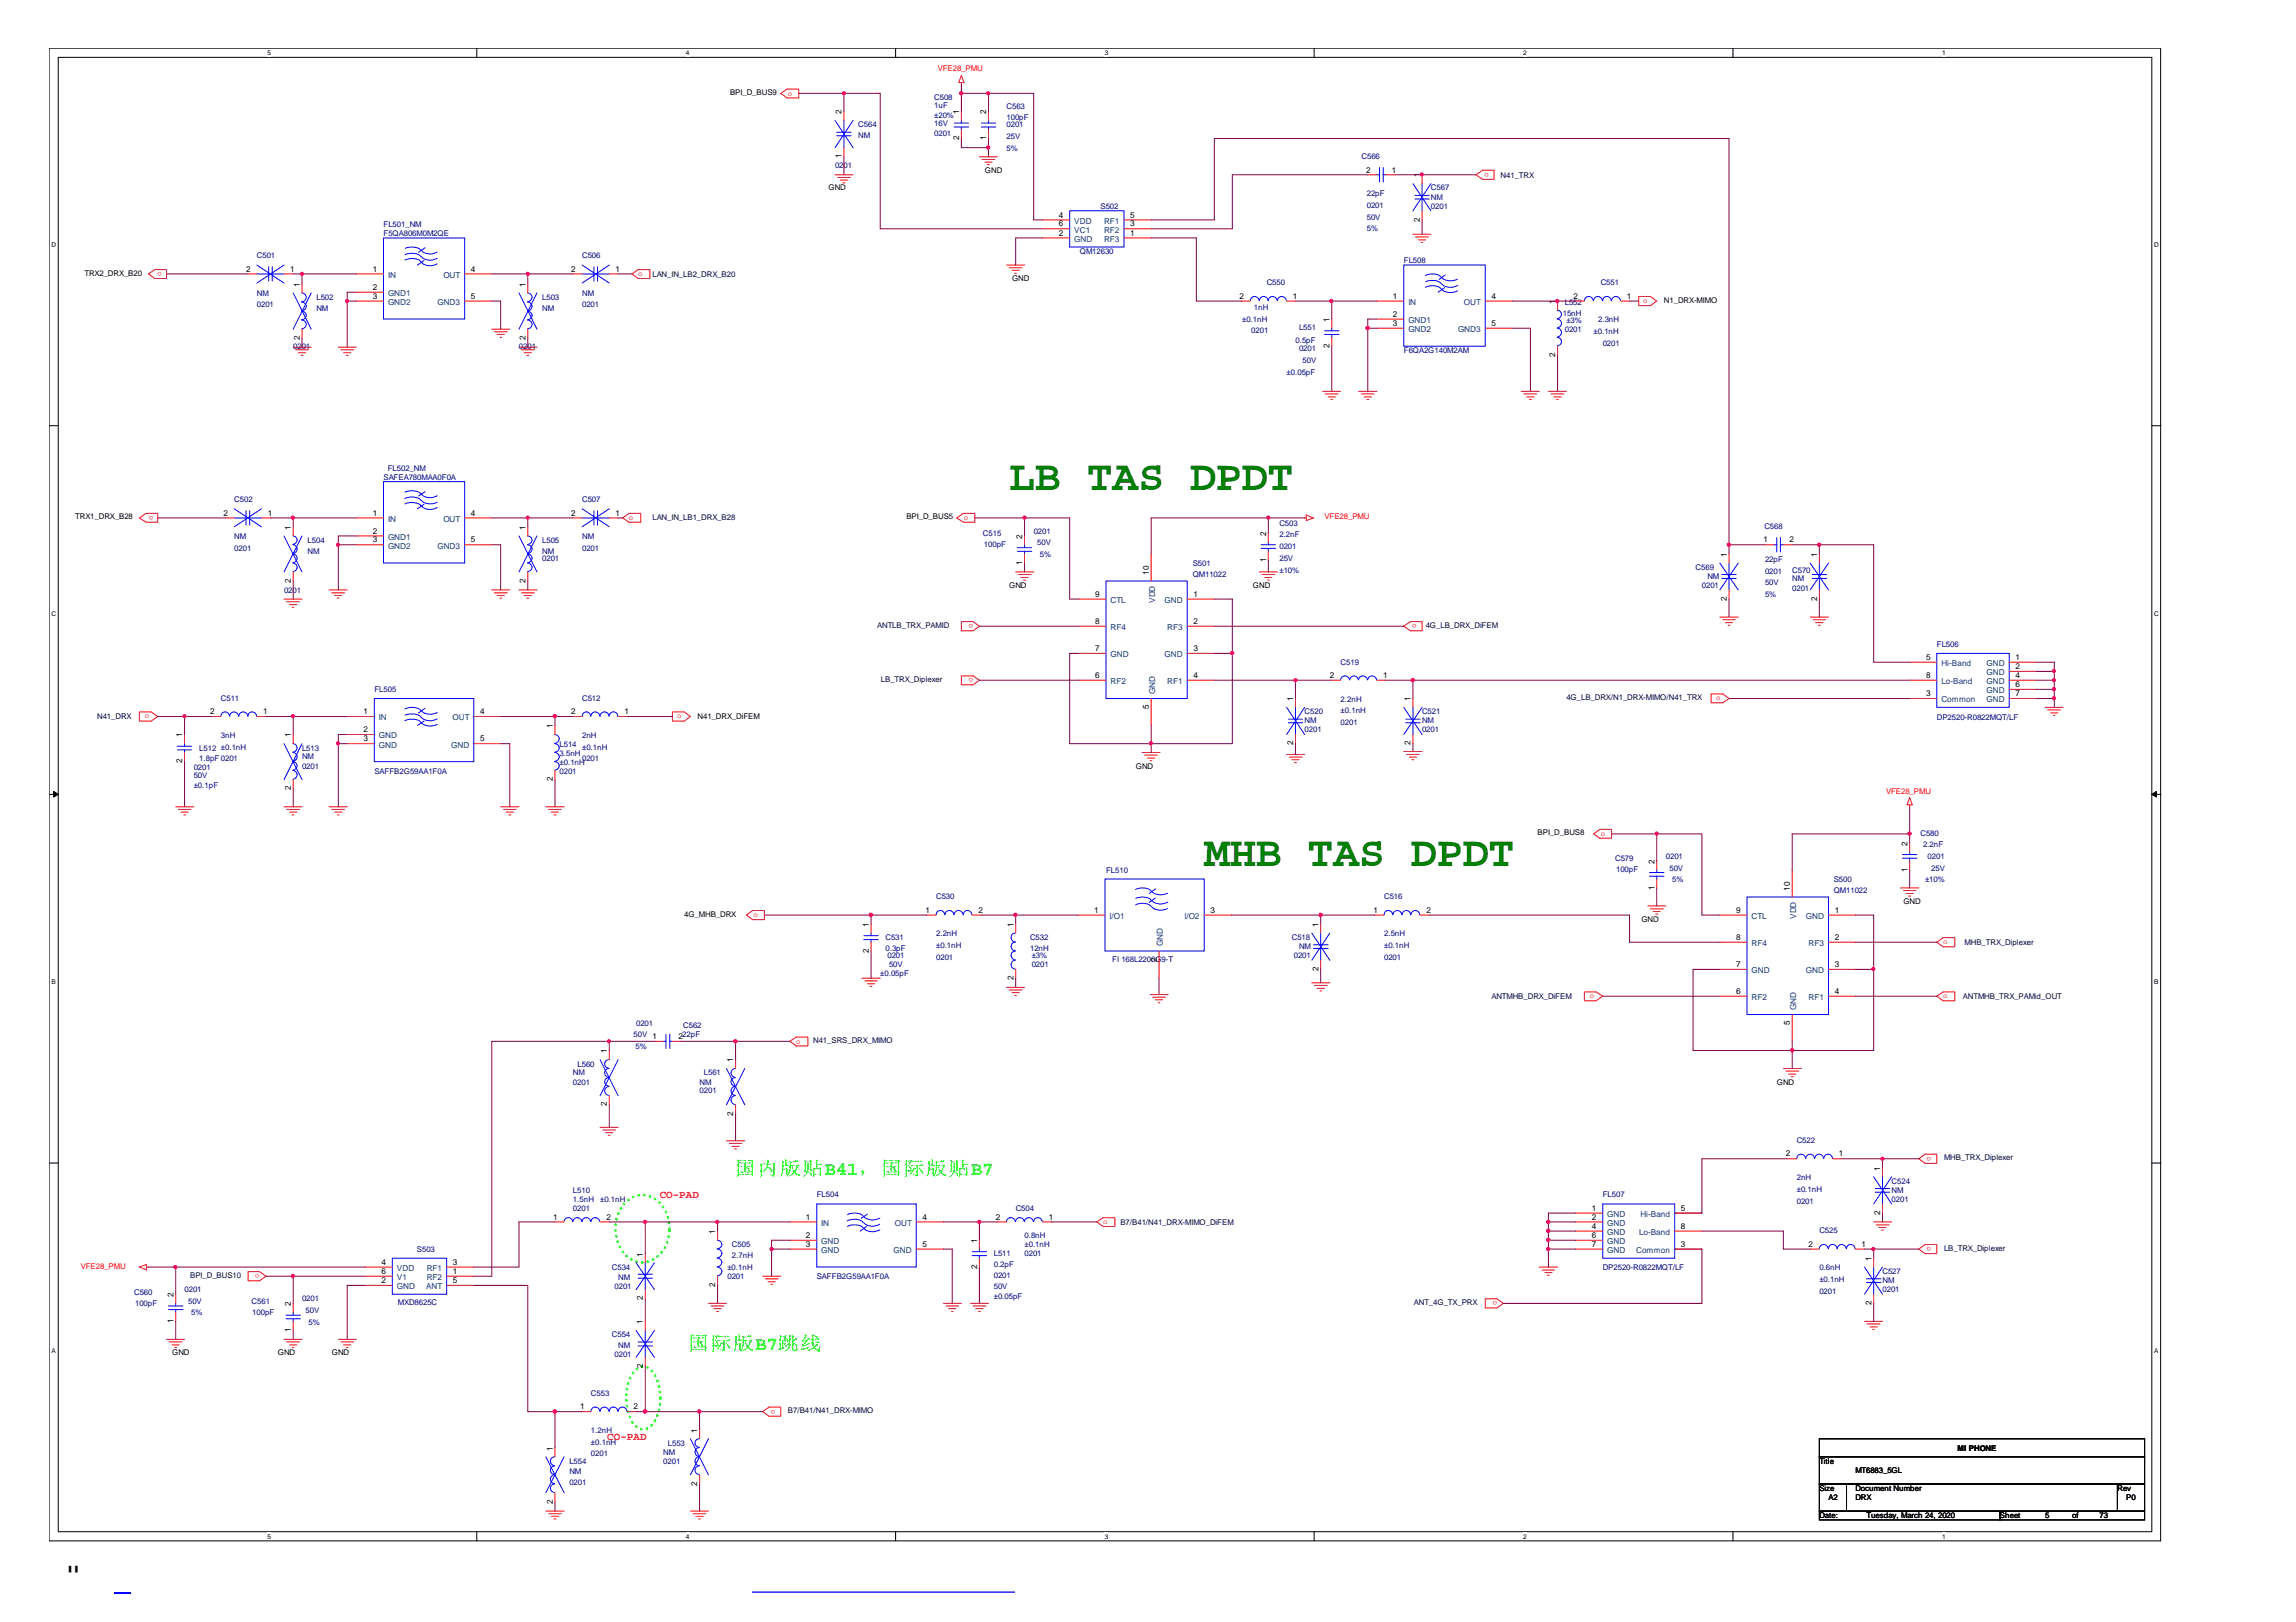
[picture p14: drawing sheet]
<svg xmlns="http://www.w3.org/2000/svg" width="297mm" height="210mm" viewBox="0 0 297 210" stroke-linecap="round" stroke-linejoin="round" font-family="sans-serif">
<defs><g id="words">
<g font-size="5.6" fill="#008000">
<text x="130.6" y="63.4">LB TAS DPDT</text>
<text x="155.8" y="112.1">MHB TAS DPDT</text>
</g>
<text font-size="4.2" x="8.5" y="205.7">&quot;</text>
<g font-size="2.4" fill="#0f0">
<text x="95" y="152">国内版贴B41，国际版贴B7</text>
<text x="89" y="174.7">国际版B7跳线</text>
</g>
<g font-size="1.4" fill="#f00">
<text x="85.3" y="155.1">CO-PAD</text>
<text x="78.6" y="186.4">CO-PAD</text>
</g>
<g font-size="1.1">
<text x="108.9" y="14.8" transform="rotate(-90 108.9 14.8)">2</text>
<text x="124.1" y="14.8" transform="rotate(-90 124.1 14.8)">1</text>
<text x="127.6" y="14.8" transform="rotate(-90 127.6 14.8)">2</text>
<text x="108.9" y="20.5" transform="rotate(-90 108.9 20.5)">1</text>
<text x="124.1" y="18.2" transform="rotate(-90 124.1 18.2)">2</text>
<text x="127.6" y="18.2" transform="rotate(-90 127.6 18.2)">1</text>
<text x="176.7" y="22.3">2</text>
<text x="180.1" y="22.3">1</text>
<text x="183.7" y="23" transform="rotate(-90 183.7 23)">1</text>
<text x="137" y="28.2">4</text>
<text x="137" y="29.3">6</text>
<text x="146.2" y="28.2">5</text>
<text x="146.2" y="29.3">3</text>
<text x="183.7" y="28.7" transform="rotate(-90 183.7 28.7)">2</text>
<text x="31.8" y="35.2">2</text>
<text x="37.5" y="35.2">1</text>
<text x="48.2" y="35.2">1</text>
<text x="60.9" y="35.2">4</text>
<text x="73.9" y="35.2">2</text>
<text x="79.6" y="35.2">1</text>
<text x="137" y="30.5">2</text>
<text x="146.2" y="30.5">1</text>
<text x="38.8" y="37.1" transform="rotate(-90 38.8 37.1)">1</text>
<text x="48.2" y="37.5">2</text>
<text x="48.2" y="38.7">3</text>
<text x="60.9" y="38.7">5</text>
<text x="68" y="37.1" transform="rotate(-90 68 37.1)">1</text>
<text x="160.4" y="38.7">2</text>
<text x="167.3" y="38.7">1</text>
<text x="172" y="41.7" transform="rotate(-90 172 41.7)">1</text>
<text x="180.2" y="38.7">1</text>
<text x="180.2" y="41">2</text>
<text x="193" y="38.7">4</text>
<text x="201.2" y="39.3" transform="rotate(-90 201.2 39.3)">1</text>
<text x="203.6" y="38.7">2</text>
<text x="210.5" y="38.7">1</text>
<text x="38.8" y="44" transform="rotate(-90 38.8 44)">2</text>
<text x="68" y="44" transform="rotate(-90 68 44)">2</text>
<text x="172" y="45.1" transform="rotate(-90 172 45.1)">2</text>
<text x="180.2" y="42.2">3</text>
<text x="193" y="42.2">5</text>
<text x="201.2" y="46.2" transform="rotate(-90 201.2 46.2)">2</text>
<text x="28.9" y="66.7">2</text>
<text x="34.6" y="66.7">1</text>
<text x="37.6" y="68.6" transform="rotate(-90 37.6 68.6)">1</text>
<text x="48.2" y="66.7">1</text>
<text x="48.2" y="69.1">2</text>
<text x="48.2" y="70.2">3</text>
<text x="60.9" y="70.2">5</text>
<text x="60.9" y="66.7">4</text>
<text x="68" y="68.6" transform="rotate(-90 68 68.6)">1</text>
<text x="73.9" y="66.7">2</text>
<text x="79.6" y="66.7">1</text>
<text x="132.2" y="69.7" transform="rotate(-90 132.2 69.7)">2</text>
<text x="163.8" y="69.4" transform="rotate(-90 163.8 69.4)">2</text>
<text x="228.1" y="70.2">1</text>
<text x="231.5" y="70.2">2</text>
<text x="37.6" y="75.4" transform="rotate(-90 37.6 75.4)">2</text>
<text x="68" y="75.4" transform="rotate(-90 68 75.4)">2</text>
<text x="132.2" y="73.1" transform="rotate(-90 132.2 73.1)">1</text>
<text x="141.7" y="77.2">9</text>
<text x="148.6" y="74.4" transform="rotate(-90 148.6 74.4)">10</text>
<text x="154.4" y="77.2">1</text>
<text x="163.8" y="72.7" transform="rotate(-90 163.8 72.7)">1</text>
<text x="223.4" y="77.7" transform="rotate(-90 223.4 77.7)">2</text>
<text x="223.4" y="72.1" transform="rotate(-90 223.4 72.1)">1</text>
<text x="235.1" y="77.7" transform="rotate(-90 235.1 77.7)">2</text>
<text x="235.1" y="72.1" transform="rotate(-90 235.1 72.1)">1</text>
<text x="141.7" y="80.7">8</text>
<text x="154.4" y="80.7">2</text>
<text x="141.7" y="87.7">6</text>
<text x="141.7" y="84.3">7</text>
<text x="154.4" y="84.3">3</text>
<text x="154.4" y="87.7">4</text>
<text x="172" y="87.7">2</text>
<text x="178.9" y="87.7">1</text>
<text x="249.2" y="85.4">5</text>
<text x="249.2" y="87.7">8</text>
<text x="260.7" y="85.4">1</text>
<text x="260.7" y="86.6">2</text>
<text x="260.7" y="87.7">4</text>
<text x="260.7" y="88.9">6</text>
<text x="23.6" y="95.4" transform="rotate(-90 23.6 95.4)">1</text>
<text x="27.2" y="92.4">2</text>
<text x="34" y="92.4">1</text>
<text x="37.6" y="95.4" transform="rotate(-90 37.6 95.4)">1</text>
<text x="47" y="92.4">1</text>
<text x="47" y="94.8">2</text>
<text x="47" y="95.9">3</text>
<text x="62.1" y="92.4">4</text>
<text x="62.1" y="95.9">5</text>
<text x="71.5" y="94.2" transform="rotate(-90 71.5 94.2)">1</text>
<text x="73.9" y="92.4">2</text>
<text x="80.8" y="92.4">1</text>
<text x="148.6" y="91.8" transform="rotate(-90 148.6 91.8)">5</text>
<text x="167.3" y="90.7" transform="rotate(-90 167.3 90.7)">1</text>
<text x="182.5" y="90.7" transform="rotate(-90 182.5 90.7)">1</text>
<text x="249.2" y="90.1">3</text>
<text x="260.7" y="90.1">7</text>
<text x="23.6" y="98.8" transform="rotate(-90 23.6 98.8)">2</text>
<text x="71.5" y="101.1" transform="rotate(-90 71.5 101.1)">2</text>
<text x="167.3" y="96.4" transform="rotate(-90 167.3 96.4)">2</text>
<text x="182.5" y="96.4" transform="rotate(-90 182.5 96.4)">2</text>
<text x="37.6" y="102.3" transform="rotate(-90 37.6 102.3)">2</text>
<text x="214" y="111.8" transform="rotate(-90 214 111.8)">2</text>
<text x="246.8" y="112.8" transform="rotate(-90 246.8 112.8)">1</text>
<text x="246.8" y="109.4" transform="rotate(-90 246.8 109.4)">2</text>
<text x="112.4" y="119.9" transform="rotate(-90 112.4 119.9)">1</text>
<text x="119.7" y="118.1">1</text>
<text x="126.6" y="118.1">2</text>
<text x="131.1" y="119.9" transform="rotate(-90 131.1 119.9)">1</text>
<text x="141.6" y="118.1">1</text>
<text x="156.6" y="118.1">3</text>
<text x="170.6" y="119.9" transform="rotate(-90 170.6 119.9)">1</text>
<text x="177.7" y="118.1">1</text>
<text x="184.5" y="118.1">2</text>
<text x="214" y="115.2" transform="rotate(-90 214 115.2)">1</text>
<text x="224.6" y="118.1">9</text>
<text x="231.6" y="115.3" transform="rotate(-90 231.6 115.3)">10</text>
<text x="237.4" y="118.1">1</text>
<text x="112.4" y="123.3" transform="rotate(-90 112.4 123.3)">2</text>
<text x="149.6" y="124.5" transform="rotate(-90 149.6 124.5)">2</text>
<text x="170.6" y="125.7" transform="rotate(-90 170.6 125.7)">2</text>
<text x="224.6" y="125.2">7</text>
<text x="224.6" y="121.6">8</text>
<text x="237.4" y="121.6">2</text>
<text x="237.4" y="125.2">3</text>
<text x="131.1" y="126.8" transform="rotate(-90 131.1 126.8)">2</text>
<text x="224.6" y="128.6">6</text>
<text x="237.4" y="128.6">4</text>
<text x="78.5" y="136.3" transform="rotate(-90 78.5 136.3)">1</text>
<text x="87.8" y="134.5">2</text>
<text x="94.9" y="137.5" transform="rotate(-90 94.9 137.5)">1</text>
<text x="231.6" y="132.7" transform="rotate(-90 231.6 132.7)">5</text>
<text x="78.5" y="143.2" transform="rotate(-90 78.5 143.2)">2</text>
<text x="94.9" y="144.4" transform="rotate(-90 94.9 144.4)">2</text>
<text x="231.1" y="149.7">2</text>
<text x="237.9" y="149.7">1</text>
<text x="243.2" y="151.5" transform="rotate(-90 243.2 151.5)">1</text>
<text x="71.6" y="157.8">1</text>
<text x="78.4" y="157.8">2</text>
<text x="92.5" y="159.7" transform="rotate(-90 92.5 159.7)">1</text>
<text x="104.3" y="157.8">1</text>
<text x="104.3" y="160.2">2</text>
<text x="104.3" y="161.3">3</text>
<text x="119.3" y="157.8">4</text>
<text x="119.3" y="161.3">5</text>
<text x="126.4" y="160.8" transform="rotate(-90 126.4 160.8)">1</text>
<text x="128.8" y="157.8">2</text>
<text x="135.7" y="157.8">1</text>
<text x="206" y="156.7">1</text>
<text x="206" y="157.8">2</text>
<text x="206" y="159">4</text>
<text x="206" y="160.2">6</text>
<text x="206" y="161.3">7</text>
<text x="217.5" y="161.3">3</text>
<text x="217.5" y="156.7">5</text>
<text x="217.5" y="159">8</text>
<text x="234" y="161.3">2</text>
<text x="240.8" y="161.3">1</text>
<text x="243.2" y="157.2" transform="rotate(-90 243.2 157.2)">2</text>
<text x="22.4" y="167.9" transform="rotate(-90 22.4 167.9)">2</text>
<text x="49.4" y="163.7">4</text>
<text x="49.4" y="164.9">6</text>
<text x="49.4" y="166">2</text>
<text x="58.6" y="166">5</text>
<text x="58.6" y="163.7">3</text>
<text x="58.6" y="164.9">1</text>
<text x="83.2" y="162.6" transform="rotate(-90 83.2 162.6)">1</text>
<text x="92.5" y="166.6" transform="rotate(-90 92.5 166.6)">2</text>
<text x="126.4" y="164.2" transform="rotate(-90 126.4 164.2)">2</text>
<text x="242.1" y="163.2" transform="rotate(-90 242.1 163.2)">1</text>
<text x="22.4" y="171.2" transform="rotate(-90 22.4 171.2)">1</text>
<text x="37.6" y="172.4" transform="rotate(-90 37.6 172.4)">1</text>
<text x="37.6" y="169" transform="rotate(-90 37.6 169)">2</text>
<text x="83.2" y="171.4" transform="rotate(-90 83.2 171.4)">1</text>
<text x="83.2" y="168.3" transform="rotate(-90 83.2 168.3)">2</text>
<text x="242.1" y="168.9" transform="rotate(-90 242.1 168.9)">2</text>
<text x="83.2" y="177.1" transform="rotate(-90 83.2 177.1)">2</text>
<text x="75.1" y="182.4">1</text>
<text x="82" y="182.4">2</text>
<text x="90.2" y="185.4" transform="rotate(-90 90.2 185.4)">1</text>
<text x="71.5" y="187.7" transform="rotate(-90 71.5 187.7)">1</text>
<text x="71.5" y="194.6" transform="rotate(-90 71.5 194.6)">2</text>
<text x="90.2" y="192.2" transform="rotate(-90 90.2 192.2)">2</text>
</g>
<g font-size="1.1" fill="#004080">
<text x="139" y="29">VDD</text>
<text x="142.8" y="29">RF1</text>
<text x="50.2" y="36">IN</text>
<text x="57.4" y="36">OUT</text>
<text x="139" y="30.1">VC1</text>
<text x="139" y="31.3">GND</text>
<text x="142.8" y="30.1">RF2</text>
<text x="142.8" y="31.3">RF3</text>
<text x="50.2" y="38.3">GND1</text>
<text x="50.2" y="39.5">GND2</text>
<text x="56.6" y="39.5">GND3</text>
<text x="182.2" y="39.5">IN</text>
<text x="182.2" y="41.8">GND1</text>
<text x="189.4" y="39.5">OUT</text>
<text x="182.2" y="43">GND2</text>
<text x="188.6" y="43">GND3</text>
<text x="50.2" y="67.5">IN</text>
<text x="50.2" y="69.9">GND1</text>
<text x="50.2" y="71">GND2</text>
<text x="56.6" y="71">GND3</text>
<text x="57.4" y="67.5">OUT</text>
<text x="143.7" y="81.5">RF4</text>
<text x="143.7" y="78">CTL</text>
<text x="149.4" y="78" transform="rotate(-90 149.4 78)">VDD</text>
<text x="150.7" y="78">GND</text>
<text x="151" y="81.5">RF3</text>
<text x="143.7" y="88.5">RF2</text>
<text x="143.7" y="85.1">GND</text>
<text x="149.4" y="89.8" transform="rotate(-90 149.4 89.8)">GND</text>
<text x="150.7" y="85.1">GND</text>
<text x="151" y="88.5">RF1</text>
<text x="251.2" y="86.2">Hi-Band</text>
<text x="251.2" y="88.5">Lo-Band</text>
<text x="257" y="86.2">GND</text>
<text x="257" y="87.4">GND</text>
<text x="257" y="88.5">GND</text>
<text x="257" y="89.7">GND</text>
<text x="49" y="93.2">IN</text>
<text x="49" y="95.6">GND</text>
<text x="58.5" y="93.2">OUT</text>
<text x="251.2" y="90.9">Common</text>
<text x="257" y="90.9">GND</text>
<text x="49" y="96.7">GND</text>
<text x="58.4" y="96.7">GND</text>
<text x="143.6" y="118.9">I/O1</text>
<text x="153.2" y="118.9">I/O2</text>
<text x="226.6" y="118.9">CTL</text>
<text x="232.4" y="118.9" transform="rotate(-90 232.4 118.9)">VDD</text>
<text x="233.6" y="118.9">GND</text>
<text x="150.5" y="122.5" transform="rotate(-90 150.5 122.5)">GND</text>
<text x="226.6" y="126">GND</text>
<text x="226.6" y="122.4">RF4</text>
<text x="233.6" y="126">GND</text>
<text x="234" y="122.4">RF3</text>
<text x="226.6" y="129.4">RF2</text>
<text x="232.4" y="130.7" transform="rotate(-90 232.4 130.7)">GND</text>
<text x="234" y="129.4">RF1</text>
<text x="106.3" y="158.6">IN</text>
<text x="106.3" y="161">GND</text>
<text x="115.8" y="158.6">OUT</text>
<text x="207.9" y="157.5">GND</text>
<text x="207.9" y="158.6">GND</text>
<text x="207.9" y="159.8">GND</text>
<text x="207.9" y="161">GND</text>
<text x="212" y="159.8">Lo-Band</text>
<text x="212.2" y="157.5">Hi-Band</text>
<text x="51.4" y="164.5">VDD</text>
<text x="51.4" y="165.7">V1</text>
<text x="51.4" y="166.8">GND</text>
<text x="55.1" y="166.8">ANT</text>
<text x="55.2" y="164.5">RF1</text>
<text x="55.2" y="165.7">RF2</text>
<text x="106.3" y="162.2">GND</text>
<text x="115.6" y="162.2">GND</text>
<text x="207.9" y="162.2">GND</text>
<text x="211.7" y="162.2">Common</text>
</g>
<g font-size="1" fill="#f00">
<text x="121.3" y="9.2">VFE28_PMU</text>
<text x="101.9" y="12.4">o</text>
<text x="192.6" y="22.4" transform="rotate(-180 192.6 22.4)">o</text>
<text x="21" y="35.2" transform="rotate(-180 21 35.2)">o</text>
<text x="82.5" y="35.7">o</text>
<text x="212.6" y="39.2">o</text>
<text x="19.8" y="66.7" transform="rotate(-180 19.8 66.7)">o</text>
<text x="81.4" y="67.3">o</text>
<text x="124.7" y="67.3">o</text>
<text x="171.4" y="67.2">VFE28_PMU</text>
<text x="125.9" y="80.8" transform="rotate(-180 125.9 80.8)">o</text>
<text x="183.3" y="80.8" transform="rotate(-180 183.3 80.8)">o</text>
<text x="125.9" y="87.8" transform="rotate(-180 125.9 87.8)">o</text>
<text x="18.8" y="93">o</text>
<text x="87.6" y="93">o</text>
<text x="222" y="90.6">o</text>
<text x="244" y="102.7">VFE28_PMU</text>
<text x="207.1" y="108.2">o</text>
<text x="97.5" y="118.7">o</text>
<text x="251.4" y="122.2">o</text>
<text x="205.7" y="129.2">o</text>
<text x="251.4" y="129.2">o</text>
<text x="103" y="135.1">o</text>
<text x="249.9" y="149.7" transform="rotate(-180 249.9 149.7)">o</text>
<text x="142.7" y="158.4">o</text>
<text x="249.9" y="161.4" transform="rotate(-180 249.9 161.4)">o</text>
<text x="10.5" y="164.2">VFE28_PMU</text>
<text x="33.6" y="164.9" transform="rotate(-180 33.6 164.9)">o</text>
<text x="193.7" y="168.4" transform="rotate(-180 193.7 168.4)">o</text>
<text x="100.3" y="182.4" transform="rotate(-180 100.3 182.4)">o</text>
</g>
<g font-size="1">
<text x="94.4" y="12.3">BPI_D_BUS9</text>
<text x="127.4" y="22.3">GND</text>
<text x="107.2" y="24.7">GND</text>
<text x="10.9" y="35.7">TRX2_DRX_B20</text>
<text x="130.9" y="36.3">GND</text>
<text x="215.3" y="39.3">N1_DRX-MIMO</text>
<text x="9.7" y="67.2">TRX1_DRX_B28</text>
<text x="117.3" y="67.2">BPI_D_BUS5</text>
<text x="130.6" y="76.1">GND</text>
<text x="162.1" y="76.1">GND</text>
<text x="90.3" y="93">N41_DRX_DiFEM</text>
<text x="146.9" y="99.5">GND</text>
<text x="198.9" y="108.1">BPI_D_BUS8</text>
<text x="88.5" y="118.7">4G_MHB_DRX</text>
<text x="212.3" y="119.3">GND</text>
<text x="246.3" y="117">GND</text>
<text x="229.9" y="140.3">GND</text>
<text x="22.3" y="175.4">GND</text>
<text x="35.9" y="175.4">GND</text>
<text x="42.9" y="175.4">GND</text>
<text x="235.4" y="189.4">Title</text>
<text x="235.4" y="189.4">Ti le</text>
<text x="240" y="190.6">MT6883_5GL</text>
<text x="240.8" y="190.6">T</text>
<text x="244.7" y="190.6">GL</text>
<text x="253.2" y="187.8">MI PHONE</text>
<text x="253.2" y="187.8">MI P</text>
<text x="253.2" y="187.8">MI</text>
<text x="256.1" y="187.8">ONE</text>
<text x="235.4" y="192.9">Size</text>
<text x="235.4" y="196.4">Date:</text>
<text x="235.4" y="192.9">Si</text>
<text x="235.4" y="196.4">Da e:</text>
<text x="236.6" y="194.1">A2</text>
<text x="240" y="192.9">Docu</text>
<text x="240" y="192.9">Document Number</text>
<text x="240" y="194.1">DRX</text>
<text x="241.5" y="196.4">Tuesday, March 24, 2020</text>
<text x="241.5" y="196.4">T e</text>
<text x="243.2" y="192.9">ent Number</text>
<text x="244.3" y="196.4">a</text>
<text x="247.7" y="192.9">er</text>
<text x="249" y="196.4">24,</text>
<text x="258.7" y="196.4">Sheet</text>
<text x="258.7" y="196.4">Sh</text>
<text x="259.4" y="196.4">heet</text>
<text x="264.6" y="196.4">5</text>
<text x="268.1" y="196.4">of</text>
<text x="271.6" y="196.4">73</text>
<text x="273.9" y="192.9">Rev</text>
<text x="275.1" y="194.1">P0</text>
</g>
<g font-size="1" fill="#000080">
<text x="111" y="16.5">C564</text>
<text x="111" y="17.9">NM</text>
<text x="120.9" y="12.9">C508</text>
<text x="120.9" y="14">1uF</text>
<text x="120.9" y="15.2">±20%</text>
<text x="120.9" y="16.4">16V</text>
<text x="120.9" y="17.5">0201</text>
<text x="130.2" y="14.2">C563</text>
<text x="130.2" y="15.6">100pF</text>
<text x="130.2" y="16.5">0201</text>
<text x="108" y="21.7">0201</text>
<text x="130.2" y="18">25V</text>
<text x="130.2" y="19.5">5%</text>
<text x="176.1" y="20.6">C566</text>
<text x="49.6" y="29.4">FL501_NM</text>
<text x="142.4" y="27">S502</text>
<text x="176.8" y="25.4">22pF</text>
<text x="176.8" y="26.9">0201</text>
<text x="176.8" y="28.4">50V</text>
<text x="176.8" y="29.9">5%</text>
<text x="185.1" y="24.7">C567</text>
<text x="185.1" y="25.8">NM</text>
<text x="185.1" y="27">0201</text>
<text x="33.2" y="33.4">C501</text>
<text x="49.6" y="30.5">F5QA806M0M2QE</text>
<text x="75.3" y="33.4">C506</text>
<text x="139.7" y="32.9">QM12630</text>
<text x="181.6" y="34">FL508</text>
<text x="33.2" y="38.2">NM</text>
<text x="33.2" y="39.7">0201</text>
<text x="40.9" y="38.8">L502</text>
<text x="40.9" y="40.2">NM</text>
<text x="70.1" y="38.8">L503</text>
<text x="70.1" y="40.2">NM</text>
<text x="75.3" y="38.2">NM</text>
<text x="75.3" y="39.7">0201</text>
<text x="160.7" y="41.6">±0.1nH</text>
<text x="162.2" y="40.1">1nH</text>
<text x="163.9" y="36.9">C550</text>
<text x="202.2" y="40.9">15nH</text>
<text x="202.4" y="39.5">L552</text>
<text x="202.6" y="41.8">±3%</text>
<text x="206.8" y="41.7">2.3nH</text>
<text x="207.1" y="36.9">C551</text>
<text x="37.9" y="45.2">0201</text>
<text x="67.1" y="45.2">0201</text>
<text x="161.9" y="43.1">0201</text>
<text x="167.6" y="44.4">0.5pF</text>
<text x="168.1" y="42.6">L551</text>
<text x="168.1" y="45.5">0201</text>
<text x="168.5" y="47">50V</text>
<text x="181.6" y="45.7">F6QA2G140M2AM</text>
<text x="202.4" y="43">0201</text>
<text x="206.2" y="43.2">±0.1nH</text>
<text x="207.3" y="44.8">0201</text>
<text x="166.5" y="48.5">±0.05pF</text>
<text x="30.3" y="65">C502</text>
<text x="49.6" y="62.1">SAFEA780MAA0F0A</text>
<text x="50.2" y="60.9">FL502_NM</text>
<text x="75.3" y="65">C507</text>
<text x="30.3" y="69.8">NM</text>
<text x="30.3" y="71.3">0201</text>
<text x="39.8" y="70.2">L504</text>
<text x="39.8" y="71.6">NM</text>
<text x="70.1" y="70.2">L505</text>
<text x="70.1" y="71.6">NM</text>
<text x="75.3" y="69.8">NM</text>
<text x="75.3" y="71.3">0201</text>
<text x="127.2" y="69.4">C515</text>
<text x="127.3" y="70.8">100pF</text>
<text x="133.7" y="69.1">0201</text>
<text x="134.2" y="70.6">50V</text>
<text x="165.5" y="68.1">C503</text>
<text x="165.5" y="69.5">2.2nF</text>
<text x="165.5" y="71">0201</text>
<text x="228.3" y="68.5">C568</text>
<text x="36.7" y="76.7">0201</text>
<text x="70.1" y="72.6">0201</text>
<text x="134.5" y="72.1">5%</text>
<text x="154.3" y="73.3">S501</text>
<text x="154.3" y="74.7">QM11022</text>
<text x="165.5" y="72.6">25V</text>
<text x="165.5" y="74.1">±10%</text>
<text x="219.4" y="73.8">C569</text>
<text x="220.2" y="76.1">0201</text>
<text x="220.9" y="74.9">NM</text>
<text x="228.3" y="72.7">22pF</text>
<text x="228.3" y="74.2">0201</text>
<text x="228.3" y="75.7">50V</text>
<text x="228.3" y="77.2">5%</text>
<text x="231.9" y="74.1">C570</text>
<text x="231.9" y="75.2">NM</text>
<text x="231.9" y="76.4">0201</text>
<text x="250.6" y="83.7">FL506</text>
<text x="48.4" y="89.5">FL505</text>
<text x="173.4" y="86">C519</text>
<text x="28.6" y="90.7">C511</text>
<text x="28.6" y="95.5">3nH</text>
<text x="75.3" y="90.7">C512</text>
<text x="75.3" y="95.5">2nH</text>
<text x="168.8" y="92.4">C520</text>
<text x="168.8" y="93.6">NM</text>
<text x="168.8" y="94.8">0201</text>
<text x="173.4" y="90.8">2.2nH</text>
<text x="173.4" y="92.3">±0.1nH</text>
<text x="173.4" y="93.8">0201</text>
<text x="184" y="92.4">C521</text>
<text x="184" y="93.6">NM</text>
<text x="184" y="94.8">0201</text>
<text x="250.6" y="93.1">DP2520-R0822MQT/LF</text>
<text x="25.1" y="99.6">0201</text>
<text x="25.1" y="100.7">50V</text>
<text x="25.1" y="101.9">±0.1pF</text>
<text x="25.8" y="97.1">L512 ±0.1nH</text>
<text x="25.8" y="98.5">1.8pF 0201</text>
<text x="39.1" y="97.1">L513</text>
<text x="39.1" y="98.3">NM</text>
<text x="39.1" y="99.5">0201</text>
<text x="48.4" y="100.1">SAFFB2G59AA1F0A</text>
<text x="72.4" y="96.7">L514</text>
<text x="72.4" y="97.8">3.5nH</text>
<text x="72.4" y="99">±0.1nH</text>
<text x="72.4" y="100.1">0201</text>
<text x="75.3" y="97">±0.1nH</text>
<text x="75.3" y="98.5">0201</text>
<text x="143.1" y="113">FL510</text>
<text x="209" y="111.5">C579</text>
<text x="209.1" y="112.9">100pF</text>
<text x="215.5" y="111.1">0201</text>
<text x="216" y="112.7">50V</text>
<text x="248.5" y="108.2">C580</text>
<text x="248.8" y="109.6">2.2nF</text>
<text x="249.4" y="111.1">0201</text>
<text x="249.9" y="112.7">25V</text>
<text x="121.1" y="116.4">C530</text>
<text x="179.1" y="116.4">C516</text>
<text x="216.3" y="114.2">5%</text>
<text x="237.2" y="114.2">S500</text>
<text x="237.2" y="115.6">QM11022</text>
<text x="249" y="114.2">±10%</text>
<text x="114.6" y="121.6">C531</text>
<text x="114.6" y="123">0.3pF</text>
<text x="114.8" y="124">0201</text>
<text x="115" y="125.2">50V</text>
<text x="121.1" y="121.2">2.2nH</text>
<text x="121.1" y="122.7">±0.1nH</text>
<text x="121.1" y="124.2">0201</text>
<text x="133.3" y="121.6">C532</text>
<text x="133.3" y="123">12nH</text>
<text x="133.5" y="124">±3%</text>
<text x="133.5" y="125.2">0201</text>
<text x="143.9" y="124.4">FI 168L2200G9-T</text>
<text x="167.1" y="121.6">C518</text>
<text x="167.4" y="124">0201</text>
<text x="168.1" y="122.8">NM</text>
<text x="179.1" y="121.2">2.5nH</text>
<text x="179.1" y="122.7">±0.1nH</text>
<text x="179.1" y="124.2">0201</text>
<text x="113.9" y="126.3">±0.05pF</text>
<text x="82" y="134.3">50V 1</text>
<text x="82.2" y="135.8">5%</text>
<text x="82.3" y="132.7">0201</text>
<text x="88.3" y="134.2">22pF</text>
<text x="88.4" y="133">C562</text>
<text x="74.1" y="139.2">NM</text>
<text x="74.1" y="140.3">0201</text>
<text x="74.7" y="138">L560</text>
<text x="90.5" y="140.3">NM</text>
<text x="90.5" y="141.5">0201</text>
<text x="91.1" y="139.2">L561</text>
<text x="232.5" y="147.9">C522</text>
<text x="74.1" y="154.4">L510</text>
<text x="74.1" y="155.5">1.5nH</text>
<text x="77.6" y="155.5">±0.1nH</text>
<text x="105.7" y="155">FL504</text>
<text x="207.3" y="155">FL507</text>
<text x="232.5" y="152.7">2nH</text>
<text x="232.5" y="154.2">±0.1nH</text>
<text x="232.5" y="155.8">0201</text>
<text x="244.7" y="153.2">C524</text>
<text x="244.7" y="154.4">NM</text>
<text x="244.7" y="155.5">0201</text>
<text x="74.1" y="156.7">0201</text>
<text x="94.7" y="161.4">C505</text>
<text x="131.4" y="156.7">C504</text>
<text x="132.5" y="160.2">0.8nH</text>
<text x="132.5" y="161.4">±0.1nH</text>
<text x="235.4" y="159.6">C525</text>
<text x="17.4" y="167.6">C560</text>
<text x="23.9" y="167.2">0201</text>
<text x="53.9" y="162.1">S503</text>
<text x="79.2" y="164.3">C534</text>
<text x="79.5" y="166.8">0201</text>
<text x="80" y="165.7">NM</text>
<text x="94.1" y="164.3">±0.1nH</text>
<text x="94.1" y="165.5">0201</text>
<text x="94.7" y="162.8">2.7nH</text>
<text x="105.7" y="165.6">SAFFB2G59AA1F0A</text>
<text x="128.6" y="162.5">L511</text>
<text x="128.6" y="163.9">0.2pF</text>
<text x="128.6" y="165.3">0201</text>
<text x="128.6" y="166.8">50V</text>
<text x="132.5" y="162.5">0201</text>
<text x="207.3" y="164.4">DP2520-R0822MQT/LF</text>
<text x="235.4" y="164.4">0.6nH</text>
<text x="235.4" y="165.9">±0.1nH</text>
<text x="235.4" y="167.4">0201</text>
<text x="243.5" y="164.9">C527</text>
<text x="243.5" y="166">NM</text>
<text x="243.5" y="167.2">0201</text>
<text x="17.5" y="169">100pF</text>
<text x="24.3" y="168.7">50V</text>
<text x="24.7" y="170.2">5%</text>
<text x="32.6" y="168.7">C561</text>
<text x="32.6" y="170.2">100pF</text>
<text x="39.1" y="168.4">0201</text>
<text x="39.5" y="169.9">50V</text>
<text x="39.9" y="171.4">5%</text>
<text x="51.5" y="168.8">MXD8625C</text>
<text x="79.2" y="173.1">C554</text>
<text x="128.6" y="168.2">±0.05pF</text>
<text x="79.5" y="175.6">0201</text>
<text x="80" y="174.5">NM</text>
<text x="76.5" y="180.7">C553</text>
<text x="76.5" y="185.4">1.2nH</text>
<text x="73.7" y="189.4">L554</text>
<text x="73.7" y="190.8">NM</text>
<text x="76.5" y="187">±0.1nH</text>
<text x="76.5" y="188.5">0201</text>
<text x="85.8" y="188.2">NM</text>
<text x="85.8" y="189.4">0201</text>
<text x="86.4" y="187.1">L553</text>
<text x="73.7" y="192.2">0201</text>
</g>
<g font-size="1" fill="#000040">
<text x="194.1" y="23">N41_TRX</text>
<text x="84.4" y="35.8">LAN_IN_LB2_DRX_B20</text>
<text x="84.4" y="67.3">LAN_IN_LB1_DRX_B28</text>
<text x="113.5" y="81.2">ANTLB_TRX_PAMID</text>
<text x="184.4" y="81.2">4G_LB_DRX_DiFEM</text>
<text x="114" y="88.2">LB_TRX_Diplexer</text>
<text x="12.6" y="93">N41_DRX</text>
<text x="202.6" y="90.6">4G_LB_DRX/N1_DRX-MIMO/N41_TRX</text>
<text x="254.2" y="122.2">MHB_TRX_Diplexer</text>
<text x="193" y="129.3">ANTMHB_DRX_DiFEM</text>
<text x="254" y="129.3">ANTMHB_TRX_PAMid_OUT</text>
<text x="105.2" y="135">N41_SRS_DRX_MIMO</text>
<text x="251.5" y="150.2">MHB_TRX_Diplexer</text>
<text x="144.9" y="158.5">B7/B41/N41_DRX-MIMO_DiFEM</text>
<text x="251.5" y="161.9">LB_TRX_Diplexer</text>
<text x="24.6" y="165.3">BPI_D_BUS10</text>
<text x="182.9" y="168.8">ANT_4G_TX_PRX</text>
<text x="101.9" y="182.9">B7/B41/N41_DRX-MIMO</text>
</g>
<g font-size=".8">
<text x="34.6" y="7.1">5</text>
<text x="88.7" y="7.1">4</text>
<text x="142.9" y="7.1">3</text>
<text x="197.1" y="7.1">2</text>
<text x="251.2" y="7.1">1</text>
<text x="6.6" y="32">D</text>
<text x="278.7" y="32">D</text>
<text x="6.6" y="79.7">C</text>
<text x="278.7" y="79.7">C</text>
<text x="6.6" y="127.4">B</text>
<text x="278.7" y="127.4">B</text>
<text x="6.6" y="175.1">A</text>
<text x="278.7" y="175.1">A</text>
<text x="34.6" y="199.1">5</text>
<text x="88.7" y="199.1">4</text>
<text x="142.9" y="199.1">3</text>
<text x="197.1" y="199.1">2</text>
<text x="251.2" y="199.1">1</text>
</g>
</g></defs>
<path d="M6.3 6.2h273.2v193.2h-273.2zM7.5 7.4h270.9v190.8h-270.9z" fill="none" stroke="#000" stroke-width=".13"/>
<g fill="#fff">
<path d="M34.6 6.3h.5v1h-.5z"/>
<path d="M34.6 198.3h.5v1h-.5z"/>
</g>
<path d="M61.7 6.2v1.2M61.7 198.2v1.2" fill="none" stroke="#000" stroke-width=".13"/>
<g fill="#fff">
<path d="M88.7 6.3h.5v1h-.5z"/>
<path d="M88.7 198.3h.5v1h-.5z"/>
</g>
<path d="M115.9 6.2v1.2M115.9 198.2v1.2" fill="none" stroke="#000" stroke-width=".13"/>
<g fill="#fff">
<path d="M142.9 6.3h.5v1h-.5z"/>
<path d="M142.9 198.3h.5v1h-.5z"/>
</g>
<path d="M170 6.2v1.2M170 198.2v1.2" fill="none" stroke="#000" stroke-width=".13"/>
<g fill="#fff">
<path d="M197.1 6.3h.4v1h-.4z"/>
<path d="M197.1 198.3h.4v1h-.4z"/>
</g>
<path d="M224.2 6.2v1.2M224.2 198.2v1.2" fill="none" stroke="#000" stroke-width=".13"/>
<g fill="#fff">
<path d="M251.2 6.3h.5v1h-.5z"/>
<path d="M6.6 31.2h.6v1h-.6z"/>
<path d="M251.2 198.3h.5v1h-.5z"/>
<path d="M278.7 31.2h.6v1h-.6z"/>
<path d="M6.6 78.9h.6v1h-.6z"/>
<path d="M278.7 78.9h.6v1h-.6z"/>
</g>
<path d="M6.3 55.1h1.2M278.4 55.1h1.2" fill="none" stroke="#000" stroke-width=".13"/>
<g fill="#fff">
<path d="M6.6 126.6h.6v1h-.6z"/>
<path d="M278.7 126.6h.5v1h-.5z"/>
</g>
<path d="M6.3 102.8h1.2M278.4 102.8h1.2" fill="none" stroke="#000" stroke-width=".13"/>
<g fill="#000" stroke="#000" stroke-width=".13">
<path d="M6.9 102.4l.6 .4-.6 .3z" fill-rule="evenodd"/>
<path d="M278.4 102.8l.6-.4v.7z" fill-rule="evenodd"/>
</g>
<g fill="#fff">
<path d="M6.6 174.3h.6v1h-.6z"/>
<path d="M278.7 174.3h.5v1h-.5z"/>
</g>
<path d="M6.3 150.5h1.2M278.4 150.5h1.2M235.4 186.2h42.1v2.3h-42.1zM235.4 188.5h42.1v3.5h-42.1zM235.4 192h3.5v3.6h-3.5zM235.4 195.6h23.3v1.1h-23.3zM238.9 192h35v3.6h-35zM258.7 195.6h18.8v1.1h-18.8zM273.9 192h3.6v3.6h-3.6z" fill="none" stroke="#000" stroke-width=".13"/>
<path d="M81.1 155.4a3.1 3.1 0 0 1 4.9 1.2 4.9 4.9 0 0 1-1.5 6.4 3.1 3.1 0 0 1-4.3-1.6 5.1 5.1 0 0 1 .9-6zM82.4 177.2a1.38 1.38 0 0 1 2 .3 6.3 6.3 0 0 1 0 6.8 1.43 1.43 0 0 1-2.4 0 6.4 6.4 0 0 1 0-6.8z" fill="none" stroke="#0f0" stroke-width=".34" stroke-dasharray="0 .7"/>
<g fill="none" stroke="#f00" stroke-width=".13">
<path d="M101 12.1l.8-.6h1.5v1.2h-1.5zM109.2 14.4v1.2M109.2 19.1v1.2M124.4 9.8l.3 .9h-.7zM124.4 10.7v.2M124.4 14.4v1.2M124.4 16.8v1.1M127.9 14.4v1.2M127.9 16.8v1.1M19.2 35.4l.8-.5h1.5v1.1h-1.5zM32.1 35.4h1.1M36.7 35.4h1.2"/>
<path d="M39.1 36.8v1.1M46.1 35.4h3.5M46.1 39h3.5M46.1 37.8h3.5M60.1 35.4h3.5M60.1 39h3.5M68.3 36.8v1.1M74.1 35.4h1.2M78.8 35.4h1.2M81.7 35.4l.8-.5h1.6v1.1h-1.6zM108 22.6h2.4M108.4 23h1.6"/>
<path d="M108.7 23.3h.9M109.1 23.7h.2M126.7 20.3h2.3M127 20.6h1.7M127.4 21h1M127.8 21.3h.2M130.2 34.3h2.3M130.6 34.6h1.6M130.9 35h1M131.3 35.4h.2M134.9 28.5h3.5M134.9 29.6h3.5"/>
<path d="M134.9 30.8h3.5M145.4 28.5h3.5M145.4 29.6h3.5M145.4 30.8h3.5M160.6 39h1.2M166.5 39h1.1M177 22.6h1.1M178.1 39h3.5M179.3 22.6h1.2M182.8 30.3h2.3M183.1 30.7h1.7M183.5 31h.9"/>
<path d="M183.9 31.4h.2M184 22.6v1.2M184 27.3v1.2M191 22.6l.8-.6h1.5v1.2h-1.5zM192.2 39h3.5M201.5 39v1.1M203.8 39h1.2M209.7 39h1.1M212 38.4h1.5l.8 .6-.8 .6h-1.5zM37.9 44.9h2.4M38.3 45.3h1.6M38.6 45.6h.9"/>
<path d="M38.9 46h.3M39.1 42.6v1.1M43.8 44.9h2.3M44.1 45.3h1.7M44.4 45.6h1M44.8 46h.2M63.6 42.6h2.4M64 42.9h1.6M64.3 43.3h.9M64.7 43.7h.2M67.1 44.9h2.4M67.5 45.3h1.6"/>
<path d="M67.8 45.6h.9M68.2 46h.2M68.3 42.6v1.1M171.1 50.6h2.3M171.4 51h1.7M171.8 51.4h1M172.2 51.7h.2M172.3 41.3v1.2M172.3 43.7v1.1M175.8 50.6h2.3M176.1 51h1.7M176.5 51.4h.9"/>
<path d="M176.8 51.7h.3M178.1 42.5h3.5M178.1 41.3h3.5M192.2 42.5h3.5M196.8 50.6h2.3M197.1 51h1.7M197.5 51.4h1M197.9 51.7h.2M200.3 50.6h2.3M200.7 51h1.6M201 51.4h1M201.4 51.7h.2"/>
<path d="M201.5 44.8v1.2M18 67l.9-.6h1.5v1.2h-1.5zM29.2 67h1.1M33.8 67h1.2M36.7 77.5h2.4M37.1 77.9h1.6M37.5 78.2h.9M37.8 78.6h.2M37.9 68.2v1.2M37.9 74v1.2M42.6 76.3h2.3M42.9 76.7h1.7"/>
<path d="M43.3 77.1h.9M43.6 77.4h.3M46.1 67h3.5M46.1 70.5h3.5M46.1 69.4h3.5M60.1 67h3.5M60.1 70.5h3.5M63.6 76.3h2.4M64 76.7h1.6M64.3 77.1h.9M64.7 77.4h.2M67.1 76.3h2.4"/>
<path d="M67.5 76.7h1.6M67.8 77.1h.9M68.2 77.4h.2M68.3 68.2v1.2M68.3 74v1.2M74.1 67h1.2M78.8 67h1.2M80.6 67l.8-.6h1.5v1.2h-1.5zM123.8 67l.8-.6h1.5v1.2h-1.5zM131.4 74h2.3M131.7 74.4h1.7M132.1 74.7h.9"/>
<path d="M132.4 75.1h.3M132.5 69.4v1.1M132.5 71.7v1.2M139.6 77.5h3.5M148.9 71.7v3.5M153.6 77.5h3.5M162.9 74h2.4M163.3 74.4h1.6M163.6 74.7h.9M164 75.1h.2M164.1 69v1.2M164.1 71.3v1.2"/>
<path d="M168.8 67h.2M169 66.6l.9 .4-.9 .4zM222.5 79.9h2.4M223.7 71.7v1.2M223.7 76.3v1.2M228.3 70.5h1.2M230.7 70.5h1.2M234.2 79.9h2.4M235.4 71.7v1.2M235.4 76.3v1.2M18 92.1h1.6l.8 .6-.8 .6h-1.6zM23.9 95.1v1.1"/>
<path d="M23.9 97.4v1.2M27.4 92.7h1.2M33.2 92.7h1.2M37.9 95.1v1.1M44.9 92.7h3.5M44.9 95.1h3.5M44.9 96.2h3.5M61.3 92.7h3.5M61.3 96.2h3.5M71.8 93.9v1.2M71.8 99.7v1.2M74.1 92.7h1.2"/>
<path d="M80 92.7h1.2M87 92.1h1.5l.8 .6-.8 .6h-1.5zM124.4 80.4h1.5l.8 .6-.8 .6h-1.5zM124.4 87.5h1.5l.8 .5-.8 .6h-1.5zM139.6 88h3.5M139.6 81h3.5M139.6 84.6h3.5M147.7 97.4h2.4M148.1 97.7h1.6M148.5 98.1h.9M148.8 98.4h.2M148.9 90.4v3.5"/>
<path d="M153.6 88h3.5M153.6 81h3.5M153.6 84.6h3.5M166.5 97.6h2.3M166.8 98h1.6M167.1 98.3h1M167.5 98.7h.2M167.6 90.4v1.1M167.6 95.1v1.1M172.3 88h1.1M178.1 88h1.2M181.6 81l.9-.6h1.5v1.2h-1.5z"/>
<path d="M181.6 97.3h2.4M182 97.6h1.6M182.3 98h1M182.7 98.3h.2M182.8 90.4v1.1M182.8 95.1v1.1M221.4 89.8h1.5l.8 .6-.8 .5h-1.5zM222.9 80.2h1.6M223.2 80.6h1M223.6 80.9h.2M234.6 80.2h1.6M234.9 80.6h.9"/>
<path d="M235.2 80.9h.3M247.1 88h3.5M247.1 85.7h3.5M247.1 90.4h3.5M259.9 88h3.5M259.9 85.7h3.5M259.9 86.9h3.5M259.9 90.4h3.5M259.9 89.2h3.5M264.6 91.5h2.3M264.9 91.9h1.7M265.3 92.3h.9"/>
<path d="M265.6 92.6h.3M22.7 104.4h2.4M23.1 104.7h1.6M23.4 105.1h.9M23.8 105.5h.2M36.7 104.4h2.4M37.1 104.7h1.6M37.5 105.1h.9M37.8 105.5h.2M37.9 100.9v1.2M42.6 104.4h2.3M42.9 104.7h1.7"/>
<path d="M43.3 105.1h.9M43.6 105.5h.3M64.8 104.4h2.3M65.2 104.7h1.6M65.5 105.1h.9M65.8 105.5h.3M70.6 104.4h2.4M71 104.7h1.6M71.3 105.1h1M71.7 105.5h.2M96.6 118.4l.8-.6h1.5v1.2h-1.5zM112.7 119.6v1.1"/>
<path d="M119.9 118.4h1.2M125.8 118.4h1.2M131.4 119.6v1.1M139.4 118.4h3.6M155.8 118.4h3.5M170.9 119.6v1.1M177.9 118.4h1.2M183.7 118.4h1.2M206.2 107.9l.8-.6h1.5v1.2h-1.5zM213.2 117.2h2.3M213.5 117.6h1.7M213.9 118h.9"/>
<path d="M214.2 118.3h.3M214.3 111.4v1.2M214.3 113.8v1.1M222.5 118.4h3.5M231.9 112.6v3.5M236.6 118.4h3.4M245.9 114.9h2.3M246.3 115.2h1.6M246.6 115.6h.9M246.9 116h.3M247.1 103.2l.3 1h-.7zM247.1 104.2v.2"/>
<path d="M247.1 109.1v1.2M247.1 111.4v1.2M78.8 135.9v1.2M84.7 134.8h1.1M87 134.8h1.1M95.2 137.1v1.2M102.2 134.8l.8-.6h1.5v1.2h-1.5zM111.5 126.6h2.4M111.9 126.9h1.6M112.2 127.3h1M112.6 127.6h.2M112.7 121.9v1.2"/>
<path d="M130.2 127.8h2.3M130.6 128.1h1.6M130.9 128.5h1M131.3 128.8h.2M131.4 125.4v1.2M148.8 128.7h2.3M149.1 129h1.7M149.5 129.4h.9M149.9 129.8h.2M149.9 123.1v3.5M169.7 127.2h2.3M170.1 127.5h1.6"/>
<path d="M170.4 127.9h1M170.8 128.2h.2M170.9 124.3v1.1M205 128.4h1.5l.8 .5-.8 .6h-1.5zM222.5 121.9h3.5M222.5 125.4h3.5M222.5 128.9h3.5M230.7 138.3h2.3M231.1 138.6h1.6M231.4 139h.9M231.7 139.3h.3M231.9 131.3v3.5"/>
<path d="M236.6 121.9h3.4M236.6 125.4h3.4M236.6 128.9h3.4M250.6 121.9l.8-.6h1.5v1.2h-1.5zM250.6 128.9l.8-.5h1.5v1.1h-1.5zM71.8 158.1h1.2M77.6 158.1h1.2M77.6 145.9h2.4M78 146.2h1.6M78.4 146.6h.9M78.7 146.9h.2M78.8 141.8v1.2"/>
<path d="M92.8 159.3v1.2M94 147.6h2.4M94.4 148h1.6M94.7 148.4h.9M95 148.7h.3M95.2 143v1.1M102.2 158.1h3.5M118.5 158.1h3.5M129 158.1h1.2M134.9 158.1h1.2M141.9 158.1l.8-.5h1.5v1.1h-1.5zM203.8 158.1h3.5"/>
<path d="M203.8 157h3.5M203.8 159.3h3.5M216.7 157h3.5M216.7 159.3h3.5M231.3 150h1.2M237.1 150h1.2M242.4 158.1h2.3M242.7 158.5h1.7M243.1 158.8h.9M243.4 159.2h.3M243.5 151.1v1.2M243.5 155.8v1.2"/>
<path d="M248.2 150l.8-.6h1.6v1.2h-1.6zM18 164l1-.4v.8zM19 164h.2M21.5 173.3h2.4M21.9 173.7h1.6M22.3 174h.9M22.6 174.4h.3M22.7 167.5v1.2M22.7 169.8v1.2M32.1 164.6h1.5l.8 .6-.8 .5h-1.5zM36.7 173.3h2.4M37.1 173.7h1.6"/>
<path d="M37.5 174h.9M37.8 174.4h.2M37.9 168.7v1.1M37.9 171v1.2M43.8 173.3h2.3M44.1 173.7h1.7M44.4 174h1M44.8 174.4h.2M47.2 165.2h3.6M47.2 164h3.6M47.2 166.3h3.6M57.8 165.2h3.5"/>
<path d="M57.8 164h3.5M57.8 166.3h3.5M83.5 162.2v1.2M83.5 166.9v1.2M83.5 171v1.2M83.5 175.7v1.1M91.7 168.7h2.3M92 169h1.6M92.4 169.3h.9M92.7 169.7h.3M92.8 165.2v1.1M98.7 165.2h2.3"/>
<path d="M99 165.5h1.7M99.4 165.9h.9M99.7 166.2h.2M102.2 161.6h3.5M102.2 160.5h3.5M118.5 161.6h3.5M122 168.7h2.4M122.4 169h1.6M122.7 169.3h1M123.1 169.7h.2M125.6 168.7h2.3M125.9 169h1.7"/>
<path d="M126.2 169.3h1M126.6 169.7h.2M126.7 160.5v1.1M126.7 162.8v1.2M192.2 168.1h1.5l.8 .6-.8 .6h-1.5zM199.1 164h2.4M199.5 164.4h1.6M199.9 164.7h.9M200.2 165h.2M203.8 161.6h3.5M203.8 160.5h3.5M216.7 161.6h3.5"/>
<path d="M234.2 161.6h1.2M240 161.6h1.2M241.2 171h2.3M241.6 171.3h1.6M241.9 171.7h1M242.3 172.1h.2M242.4 162.8v1.2M242.4 167.5v1.2M248.2 161.6l.8-.5h1.6v1.1h-1.6zM70.6 195.6h2.4M71 195.9h1.6M71.3 196.2h1"/>
<path d="M71.7 196.6h.2M71.8 187.3v1.2M71.8 193.2v1.2M75.3 182.7h1.2M81.2 182.7h1.1M89.3 195.6h2.4M89.7 195.9h1.6M90 196.2h1M90.4 196.6h.2M90.5 185v1.2M90.5 190.9v1.1M98.7 182.7l.8-.6h1.5v1.2h-1.5z"/>
</g>
<g fill="none" stroke="#00f" stroke-width=".13">
<path d="M108 15.6l2.4 3.5M108.2 17.6h1.9M108.2 17.1h1.9M109.2 15.6v1.5M109.2 17.6v1.5M110.4 15.6l-2.4 3.5M123.4 16.4h1.9M123.4 15.9h1.9M124.4 15.6v.3M124.4 16.4v.4M127 16.4h1.8M127 15.9h1.8"/>
<path d="M127.9 15.6v.3M127.9 16.4v.4M33.2 35.4h1.6M33.2 34.3l3.5 2.3M34.8 34.5v1.9M35.2 35.4h1.5M35.2 34.5v1.9M36.7 34.3l-3.5 2.3M37.9 37.9l2.4 4.7M39 37.9a.57 .57 0 0 1 .6 .6 .57 .57 0 0 1-.6 .5M39 39.1a.57 .57 0 0 1 .6 .6 .57 .57 0 0 1-.6 .5M40.3 37.9l-2.4 4.7"/>
<path d="M49.6 30.8h10.5v10.5h-10.5zM52.4 33.7a2.1 2.1 0 0 1 1.9 0l.1 .2M52.4 32.1l.6-.1a1.71 1.71 0 0 1 1.4 .4M52.4 32.9l.6-.1a1.72 1.72 0 0 1 1.4 .4M54.5 33.2a1.61 1.61 0 0 0 2.1 .2M54.5 33.9a1.61 1.61 0 0 0 2.1 .2M54.5 32.4a1.61 1.61 0 0 0 2.1 .2M54.9 33.7l-.9 .6M55 32.1l-.9 .6M67.1 37.9l2.4 4.7M68.2 37.9a.57 .57 0 0 1 .6 .6 .57 .57 0 0 1-.6 .5M68.2 39.1a.57 .57 0 0 1 .6 .6 .57 .57 0 0 1-.6 .5"/>
<path d="M69.5 37.9l-2.4 4.7M75.3 35.4h1.5M75.3 34.3l3.5 2.3M76.8 34.5v1.9M77.3 34.5v1.9M77.3 35.4h1.5M78.8 34.3l-3.5 2.3M138.4 27.3h7v4.7h-7zM161.8 38.9a.57 .57 0 0 1 .5-.5 .57 .57 0 0 1 .6 .5M162.9 38.9a.55 .55 0 0 1 .6-.5 .55 .55 0 0 1 .5 .5M164.1 38.9a.57 .57 0 0 1 .6-.5 .57 .57 0 0 1 .5 .5M165.3 38.9a.57 .57 0 0 1 .5-.5 .57 .57 0 0 1 .6 .5"/>
<path d="M178.1 22.6h.4M178.5 21.7v1.9M178.9 21.7v1.9M178.9 22.6h.4M181.6 34.3h10.6v10.5h-10.6zM182.8 23.8l2.3 3.5M183 25.3h1.9M183 25.8h1.9M184 23.8v1.5M184 25.8v1.5M184.4 35.7a1.83 1.83 0 0 1 2 .2M184.4 37.2a1.83 1.83 0 0 1 2 .2"/>
<path d="M184.4 36.5l.6-.2a1.61 1.61 0 0 1 1.4 .4M185.1 23.8l-2.3 3.5M186.5 36.7a1.65 1.65 0 0 0 2.1 .2M186.5 37.4a1.68 1.68 0 0 0 2.1 .2M186.5 35.9a1.68 1.68 0 0 0 2.1 .2M186.9 37.2l-.8 .6M187 35.6l-.8 .6M205 38.9a.57 .57 0 0 1 .5-.5 .57 .57 0 0 1 .6 .5M206.2 38.9a.57 .57 0 0 1 .5-.5 .57 .57 0 0 1 .6 .5M207.3 38.9a.55 .55 0 0 1 .6-.5 .55 .55 0 0 1 .5 .5M208.5 38.9a.57 .57 0 0 1 .6-.5 .57 .57 0 0 1 .5 .5M39 40.3a.55 .55 0 0 1 .6 .5 .55 .55 0 0 1-.6 .6"/>
<path d="M39 41.4a.57 .57 0 0 1 .6 .6 .57 .57 0 0 1-.6 .6M68.2 40.3a.55 .55 0 0 1 .6 .5 .55 .55 0 0 1-.6 .6M68.2 41.4a.57 .57 0 0 1 .6 .6 .57 .57 0 0 1-.6 .6M171.4 42.8h1.8M171.4 43.3h1.8M172.3 42.5v.3M172.3 43.3v.4M201.5 40.1a.55 .55 0 0 1 .5 .6 .55 .55 0 0 1-.5 .5M201.5 41.3a.57 .57 0 0 1 .5 .6 .57 .57 0 0 1-.5 .5M201.5 42.5a.57 .57 0 0 1 .5 .5 .57 .57 0 0 1-.5 .6M201.5 43.7a.55 .55 0 0 1 .5 .5 .55 .55 0 0 1-.5 .6M30.3 67h1.5"/>
<path d="M30.3 65.8l3.5 2.4M31.8 66.1v1.9M32.3 66.1v1.9M32.3 67h1.5M33.8 65.8l-3.5 2.4M36.7 69.4l2.4 4.6M37.9 69.4a.55 .55 0 0 1 .5 .5 .55 .55 0 0 1-.5 .6M37.9 70.5a.57 .57 0 0 1 .5 .6 .57 .57 0 0 1-.5 .5M37.9 71.7a.57 .57 0 0 1 .5 .6 .57 .57 0 0 1-.5 .5M37.9 72.9a.55 .55 0 0 1 .5 .5 .55 .55 0 0 1-.5 .6M39.1 69.4l-2.4 4.6M49.6 62.3h10.5v10.6h-10.5z"/>
<path d="M52.4 64.5a1.91 1.91 0 0 1 2 .2M52.4 63.7l.6-.2a1.71 1.71 0 0 1 1.4 .4M52.4 65.2l.6-.1a1.71 1.71 0 0 1 1.4 .4M54.5 64.7a1.68 1.68 0 0 0 2.1 .3M54.5 65.5a1.61 1.61 0 0 0 2.1 .2M54.5 63.9a1.61 1.61 0 0 0 2.1 .2M54.9 65.2l-.9 .6M55 63.6l-.9 .6M67.1 69.4l2.4 4.6M68.2 69.4a.55 .55 0 0 1 .6 .5 .55 .55 0 0 1-.6 .6M68.2 70.5a.57 .57 0 0 1 .6 .6 .57 .57 0 0 1-.6 .5M68.2 71.7a.57 .57 0 0 1 .6 .6 .57 .57 0 0 1-.6 .5"/>
<path d="M68.2 72.9a.55 .55 0 0 1 .6 .5 .55 .55 0 0 1-.6 .6M69.5 69.4l-2.4 4.6M75.3 67h1.5M75.3 65.8l3.5 2.4M76.8 66.1v1.9M77.3 67h1.5M77.3 66.1v1.9M78.8 65.8l-3.5 2.4M131.6 71.3h1.9M131.6 70.9h1.9M132.5 70.5v.4M132.5 71.3v.4"/>
<path d="M143.1 75.2h10.5v15.2h-10.5zM163.2 71h1.8M163.2 70.5h1.8M164.1 70.2v.3M164.1 71v.3M222.5 72.9l2.4 3.4M222.8 74.4h1.8M222.8 74.9h1.8M223.7 72.9v1.5M223.7 74.9v1.4M224.9 72.9l-2.4 3.4M229.5 70.5h.4"/>
<path d="M229.9 69.6v1.8M230.3 70.5h.4M230.3 69.6v1.8M234.2 72.9l2.4 3.4M234.4 74.4h1.9M234.4 74.9h1.9M235.4 72.9v1.5M235.4 74.9v1.4M236.6 72.9l-2.4 3.4M22.9 96.6h1.9M22.9 97h1.9M23.9 96.2v.4"/>
<path d="M23.9 97v.4M28.6 92.7a.55 .55 0 0 1 .5-.6 .55 .55 0 0 1 .6 .6M29.7 92.7a.57 .57 0 0 1 .6-.6 .57 .57 0 0 1 .6 .6M30.9 92.7a.57 .57 0 0 1 .6-.6 .57 .57 0 0 1 .5 .6M32.1 92.7a.55 .55 0 0 1 .5-.6 .55 .55 0 0 1 .6 .6M36.7 96.2l2.4 4.7M37.9 96.2a.55 .55 0 0 1 .5 .6 .55 .55 0 0 1-.5 .5M37.9 97.4a.57 .57 0 0 1 .5 .6 .57 .57 0 0 1-.5 .5M37.9 98.6a.55 .55 0 0 1 .5 .5 .55 .55 0 0 1-.5 .6M37.9 99.7a.57 .57 0 0 1 .5 .6 .57 .57 0 0 1-.5 .6M39.1 96.2l-2.4 4.7M48.4 90.4h12.9v8.2h-12.9z"/>
<path d="M52.4 91.8a1.91 1.91 0 0 1 2 .2M52.4 93.3a1.91 1.91 0 0 1 2 .2M52.4 92.6l.6-.2a1.71 1.71 0 0 1 1.4 .4M54.5 93.5a1.68 1.68 0 0 0 2.1 .2M54.5 92a1.68 1.68 0 0 0 2.1 .2M54.5 92.8a1.61 1.61 0 0 0 2.1 .2M54.9 93.3l-.9 .6M55 91.7l-.9 .6M71.8 95.1a.57 .57 0 0 1 .5 .5 .57 .57 0 0 1-.5 .6M71.8 96.2a.55 .55 0 0 1 .5 .6 .55 .55 0 0 1-.5 .5M71.8 97.4a.57 .57 0 0 1 .5 .6 .57 .57 0 0 1-.5 .5M71.8 98.6a.55 .55 0 0 1 .5 .5 .55 .55 0 0 1-.5 .6"/>
<path d="M75.3 92.7a.55 .55 0 0 1 .6-.6 .55 .55 0 0 1 .5 .6M76.5 92.7a.57 .57 0 0 1 .5-.6 .57 .57 0 0 1 .6 .6M77.6 92.7a.57 .57 0 0 1 .6-.6 .57 .57 0 0 1 .6 .6M78.8 92.7a.55 .55 0 0 1 .6-.6 .55 .55 0 0 1 .5 .6M166.5 91.5l2.3 3.6M166.7 93.1h1.8M166.7 93.5h1.8M167.6 91.5v1.6M167.6 93.5v1.6M168.8 91.5l-2.3 3.6M173.4 88a.58 .58 0 0 1 .6-.5 .58 .58 0 0 1 .6 .5M174.6 88a.55 .55 0 0 1 .6-.5 .55 .55 0 0 1 .5 .5"/>
<path d="M175.8 88a.58 .58 0 0 1 .5-.5 .58 .58 0 0 1 .6 .5M177 88a.58 .58 0 0 1 .5-.5 .58 .58 0 0 1 .6 .5M181.6 91.5l2.4 3.6M181.9 93.1h1.8M181.9 93.5h1.8M182.8 91.5v1.6M182.8 93.5v1.6M184 91.5l-2.4 3.6M250.6 84.6h9.3v6.9h-9.3zM121.1 118.4a.55 .55 0 0 1 .6-.6 .55 .55 0 0 1 .5 .6M122.3 118.4a.57 .57 0 0 1 .5-.6 .57 .57 0 0 1 .6 .6M123.4 118.4a.57 .57 0 0 1 .6-.6 .57 .57 0 0 1 .6 .6"/>
<path d="M124.6 118.4a.55 .55 0 0 1 .6-.6 .55 .55 0 0 1 .5 .6M143 113.8h12.8v9.3h-12.8zM146.9 115.1a1.83 1.83 0 0 1 2 .2M146.9 117.1a1.83 1.83 0 0 1 2 .2M146.9 116.3l.6-.2a1.61 1.61 0 0 1 1.4 .4M149 115.3a1.68 1.68 0 0 0 2 .3M149 116.5a1.65 1.65 0 0 0 2.1 .2M149 117.3a1.68 1.68 0 0 0 2 .3M149.5 115l-.8 .6M149.5 116.2l-.8 .6M179.1 118.4a.55 .55 0 0 1 .5-.6 .55 .55 0 0 1 .6 .6M180.2 118.4a.57 .57 0 0 1 .6-.6 .57 .57 0 0 1 .6 .6"/>
<path d="M181.4 118.4a.55 .55 0 0 1 .5-.6 .55 .55 0 0 1 .6 .6M182.5 118.4a.57 .57 0 0 1 .6-.6 .57 .57 0 0 1 .6 .6M213.4 113.4h1.9M213.4 112.9h1.9M214.3 112.6v.3M214.3 113.4v.4M226 116.1h10.6v15.2h-10.6zM246.1 111.1h1.9M246.1 110.6h1.9M247.1 110.3v.3M247.1 111.1v.3M77.6 137.1l2.4 4.7"/>
<path d="M78.8 137.1a.55 .55 0 0 0-.6 .6 .55 .55 0 0 0 .6 .5M78.8 138.3a.57 .57 0 0 0-.6 .5 .57 .57 0 0 0 .6 .6M78.8 139.5a.55 .55 0 0 0-.6 .5 .55 .55 0 0 0 .6 .6M80 137.1l-2.4 4.7M85.8 134.8h.3M86.1 133.8v1.9M86.7 133.8v1.9M86.7 134.8h.3M94 138.3l2.4 4.7M95.1 138.3a.57 .57 0 0 0-.5 .5 .57 .57 0 0 0 .5 .6M95.1 139.5a.55 .55 0 0 0-.5 .5 .55 .55 0 0 0 .5 .6M96.4 138.3l-2.4 4.7"/>
<path d="M111.8 121.1h1.8M111.8 121.6h1.8M112.7 120.7v.4M112.7 121.6v.3M131.4 120.7a.57 .57 0 0 0-.6 .6 .57 .57 0 0 0 .6 .6M131.4 121.9a.55 .55 0 0 0-.6 .6 .55 .55 0 0 0 .6 .5M131.4 123.1a.57 .57 0 0 0-.6 .5 .57 .57 0 0 0 .6 .6M131.4 124.3a.57 .57 0 0 0-.6 .5 .57 .57 0 0 0 .6 .6M169.7 120.7l2.3 3.6M169.9 122.3h1.9M169.9 122.7h1.9M170.9 120.7v1.6"/>
<path d="M170.9 122.7v1.6M172 120.7l-2.3 3.6M73 158.1a.55 .55 0 0 1 .5-.5 .55 .55 0 0 1 .6 .5M74.1 158.1a.58 .58 0 0 1 .6-.5 .58 .58 0 0 1 .6 .5M75.3 158.1a.55 .55 0 0 1 .6-.5 .55 .55 0 0 1 .5 .5M76.5 158.1a.58 .58 0 0 1 .5-.5 .58 .58 0 0 1 .6 .5M78.8 140.6a.57 .57 0 0 0-.6 .6 .57 .57 0 0 0 .6 .5M95.1 140.6a.57 .57 0 0 0-.5 .6 .57 .57 0 0 0 .5 .5M95.1 141.8a.57 .57 0 0 0-.5 .6 .57 .57 0 0 0 .5 .5M105.7 155.8h12.8v8.2h-12.8zM109.6 158a1.9 1.9 0 0 1 2.1 .2M109.6 157.2a1.83 1.83 0 0 1 2.1 .2"/>
<path d="M109.6 158.7a1.83 1.83 0 0 1 2.1 .2M111.8 158.9a1.65 1.65 0 0 0 2 .2M111.8 157.4a1.65 1.65 0 0 0 2 .2M111.8 158.2a1.61 1.61 0 0 0 2 .2M112.1 158.7l-.8 .6M112.2 157.1l-.8 .6M130.2 158.1a.58 .58 0 0 1 .6-.5 .58 .58 0 0 1 .6 .5M131.4 158.1a.55 .55 0 0 1 .6-.5 .55 .55 0 0 1 .5 .5M132.5 158.1a.58 .58 0 0 1 .6-.5 .58 .58 0 0 1 .6 .5M133.7 158.1a.55 .55 0 0 1 .6-.5 .55 .55 0 0 1 .5 .5M207.3 155.8h9.4v7h-9.4zM232.5 149.9a.57 .57 0 0 1 .5-.5 .57 .57 0 0 1 .6 .5"/>
<path d="M233.6 149.9a.55 .55 0 0 1 .6-.5 .55 .55 0 0 1 .5 .5M234.8 149.9a.57 .57 0 0 1 .6-.5 .57 .57 0 0 1 .5 .5M236 149.9a.55 .55 0 0 1 .5-.5 .55 .55 0 0 1 .6 .5M242.4 152.3l2.3 3.5M242.6 153.8h1.9M242.6 154.3h1.9M243.5 152.3v1.5M243.5 154.3v1.5M244.7 152.3l-2.3 3.5M21.8 169.5h1.9M21.8 169h1.9M22.7 168.7v.3"/>
<path d="M22.7 169.5v.3M37 170.7h1.9M37 170.2h1.9M37.9 169.8v.4M37.9 170.7v.3M50.8 162.8h7v4.7h-7zM82.3 163.4l2.4 3.5M82.3 172.2l2.4 3.5M82.5 164.9h1.9M82.5 165.4h1.9M82.5 173.7h1.9M82.5 174.2h1.9"/>
<path d="M83.5 163.4v1.5M83.5 165.4v1.5M83.5 172.2v1.5M83.5 174.2v1.5M84.7 163.4l-2.4 3.5M84.7 172.2l-2.4 3.5M92.8 160.5a.55 .55 0 0 1 .6 .6 .55 .55 0 0 1-.6 .5M92.8 161.6a.57 .57 0 0 1 .6 .6 .57 .57 0 0 1-.6 .6M92.8 162.8a.55 .55 0 0 1 .6 .6 .55 .55 0 0 1-.6 .5M92.8 164a.57 .57 0 0 1 .6 .5 .57 .57 0 0 1-.6 .6M125.8 162h1.8M125.8 162.5h1.8"/>
<path d="M126.7 161.6v.4M126.7 162.5v.3M235.4 161.6a.57 .57 0 0 1 .5-.6 .57 .57 0 0 1 .6 .6M236.6 161.6a.55 .55 0 0 1 .5-.6 .55 .55 0 0 1 .6 .6M237.7 161.6a.57 .57 0 0 1 .6-.6 .57 .57 0 0 1 .5 .6M238.9 161.6a.55 .55 0 0 1 .5-.5 .55 .55 0 0 1 .6 .5M241.2 164l2.3 3.5M241.5 165.5h1.8M241.5 166h1.8M242.4 164v1.5M242.4 166v1.5M243.5 164l-2.3 3.5"/>
<path d="M70.6 188.5l2.4 4.7M71.8 188.5a.57 .57 0 0 0-.6 .6 .57 .57 0 0 0 .6 .6M71.8 189.7a.55 .55 0 0 0-.6 .6 .55 .55 0 0 0 .6 .5M71.8 190.9a.57 .57 0 0 0-.6 .5 .57 .57 0 0 0 .6 .6M71.8 192a.55 .55 0 0 0-.6 .6 .55 .55 0 0 0 .6 .5M73 188.5l-2.4 4.7M76.5 182.6a.57 .57 0 0 1 .5-.5 .57 .57 0 0 1 .6 .5M77.6 182.6a.57 .57 0 0 1 .6-.5 .57 .57 0 0 1 .6 .5M78.8 182.6a.55 .55 0 0 1 .6-.5 .55 .55 0 0 1 .5 .5M80 182.6a.57 .57 0 0 1 .5-.5 .57 .57 0 0 1 .6 .5M89.3 186.2l2.4 4.7M90.5 186.2a.55 .55 0 0 0-.6 .5 .55 .55 0 0 0 .6 .6"/>
<path d="M90.5 187.3a.57 .57 0 0 0-.6 .6 .57 .57 0 0 0 .6 .6M90.5 188.5a.57 .57 0 0 0-.6 .6 .57 .57 0 0 0 .6 .6M90.5 189.7a.55 .55 0 0 0-.6 .6 .55 .55 0 0 0 .6 .5M91.7 186.2l-2.4 4.7"/>
</g>
<g fill="none" stroke="#800040" stroke-width=".13">
<path d="M103.3 12.1h10.6v17.5h21M109.2 12.1v2.3M124.4 10.9v3.5M124.4 17.9v1.2h3.5M124.4 12.1h9.3v16.4h1.2M127.9 12.1v2.3M127.9 17.9v2.4M21.5 35.4h10.6M37.9 35.4h8.2M39.1 35.4v1.4M44.9 39h1.2M46.1 37.8h-1.2v7.1"/>
<path d="M63.6 35.4h10.5M63.6 39h1.2v3.6M68.3 35.4v1.4M80 35.4h1.7M109.2 20.3v2.3M134.9 30.8h-3.5v3.5M148.9 30.8h5.9v8.2h5.8M148.9 28.5h8.2v-10.6h66.6v53.8M167.6 39h10.5M172.3 39v2.3M177 22.6h-17.6v7h-10.5M180.5 22.6h10.5"/>
<path d="M184 28.5v1.8M195.7 39h8.1M210.8 39h1.2M39.1 43.7v1.2M68.3 43.7v1.2M172.3 44.8v5.8M177 42.5h1.1M178.1 41.3h-1.1v9.3M195.7 42.5h2.3v8.1M201.5 46v4.6M20.4 67h8.8M35 67h11.1"/>
<path d="M37.9 67v1.2M37.9 75.2v2.3M43.8 70.5h2.3M46.1 69.4h-2.3v6.9M63.6 70.5h1.2v5.8M63.6 67h10.5M68.3 67v1.2M68.3 75.2v1.1M80 67h.6M126.1 67h12.3v10.5h1.2M132.5 67v2.4M132.5 72.9v1.1"/>
<path d="M157.1 77.5h2.3v18.7h-21v-11.6h1.2M164.1 67v2M164.1 72.5v1.5M168.8 67h-19.9v4.7M223.7 70.5h4.6M223.7 77.5v2.4M231.9 70.5h10.5v15.2h4.7M235.4 70.5v1.2M235.4 77.5v2.4M20.4 92.7h7M23.9 92.7v2.4M23.9 98.6v5.8"/>
<path d="M34.4 92.7h10.5M37.9 92.7v2.4M43.8 96.2h1.1M44.9 95.1h-1.1v9.3M64.8 92.7h9.3M64.8 96.2h1.2v8.2M71.8 92.7v1.2M81.2 92.7h5.8M126.7 88h12.9M126.7 81h12.9M148.9 93.9v3.5M157.1 88h15.2"/>
<path d="M157.1 84.6h2.3M157.1 81h24.5M167.6 88v2.4M167.6 96.2v1.4M179.3 88h67.8M182.8 88v2.4M182.8 96.2v1.1M223.7 90.4h23.4M263.4 88h2.4M263.4 85.7h2.4v5.8M263.4 90.4h2.4M263.4 89.2h2.4"/>
<path d="M263.4 86.9h2.4M37.9 102.1v2.3M71.8 100.9v3.5M98.9 118.4h21M112.7 118.4v1.2M127 118.4h12.4M131.4 118.4v1.2M159.3 118.4h18.6M170.9 118.4v1.2M184.9 118.4h25.9v3.5h11.7M208.5 107.9h11.7v10.5h2.3M214.3 107.9v3.5"/>
<path d="M214.3 114.9v2.3M240 118.4h2.4v17.5h-23.4v-10.5h3.5M247.1 107.9h-15.2v4.7M247.1 104.4v4.7M247.1 112.6v2.3M78.8 134.8v1.1M84.7 134.8h-21.1v30.4h-2.3M88.1 134.8h14.1M95.2 134.8v2.3M112.7 123.1v3.5M131.4 126.6v1.2M149.9 126.6v2.1"/>
<path d="M170.9 125.4v1.8M207.3 128.9h15.2M231.9 134.8v3.5M240 128.9h10.6M240 121.9h10.6M240 125.4h2.4M71.8 158.1h-4.7v5.9h-5.8M78.8 158.1h23.4M78.8 143v2.9M83.5 158.1v4.1M92.8 158.1v1.2M95.2 144.1v3.5"/>
<path d="M122 158.1h7M126.7 158.1v2.4M136.1 158.1h5.8M200.3 158.1h3.5M200.3 159.3h3.5M203.8 157h-3.5v7M220.2 159.3h10.5v2.3h3.5M231.3 150h-11.1v7h-3.5M238.3 150h9.9M243.5 150v1.1M243.5 157v1.1M19.2 164h28"/>
<path d="M22.7 164v3.5M22.7 171v2.3M34.4 165.2h12.8M37.9 165.2v3.5M37.9 172.2v1.1M47.2 166.3h-2.3v7M61.3 166.3h7v16.4h7M83.5 168.1v2.9M83.5 176.8v5.9M92.8 166.3v2.4M99.8 161.6h2.4M102.2 160.5h-2.4v4.7"/>
<path d="M122 161.6h1.2v7.1M126.7 164v4.7M200.3 160.5h3.5M200.3 161.6h3.5M216.7 161.6h3.5v7.1h-25.7M241.2 161.6h7M242.4 161.6v1.2M242.4 168.7v2.3M71.8 182.7v4.6M71.8 194.4v1.2M82.3 182.7h16.4M90.5 182.7v2.3"/>
<path d="M90.5 192v3.6"/>
</g>
<g fill="#f0f" stroke="#f0f" stroke-width=".13">
<path d="M38.9 35.3h.3l.1 .1-.1 .2-.1 .1-.2-.1z" fill-rule="evenodd"/>
<path d="M68.1 35.3h.3l.1 .1-.1 .2-.1 .1-.2-.1z" fill-rule="evenodd"/>
<path d="M44.8 38.8h.3v.2v.1l-.2 .1-.1-.1z" fill-rule="evenodd"/>
<path d="M37.7 66.8h.3l.1 .2-.1 .1-.1 .1-.2-.1z" fill-rule="evenodd"/>
<path d="M43.6 70.3h.3v.2v.1l-.2 .1-.1-.1z" fill-rule="evenodd"/>
<path d="M99.7 161.5h.3v.1v.2l-.2 .1-.1-.1z" fill-rule="evenodd"/>
<path d="M43.6 96h.3v.2v.1l-.2 .1-.1-.1z" fill-rule="evenodd"/>
<path d="M37.7 92.5h.3l.1 .2-.1 .1-.1 .1-.2-.1z" fill-rule="evenodd"/>
<path d="M23.7 92.5h.3l.1 .2-.1 .1-.1 .1-.2-.1z" fill-rule="evenodd"/>
<path d="M132.4 66.8h.3l.1 .2-.1 .1-.2 .1-.1-.1z" fill-rule="evenodd"/>
<path d="M163.9 66.8h.3l.1 .2-.1 .1-.1 .1-.2-.1z" fill-rule="evenodd"/>
<path d="M126.6 158h.2l.1 .1-.1 .2h-.1h-.1z" fill-rule="evenodd"/>
<path d="M201.3 38.8h.3l.1 .2-.1 .1-.1 .1-.2-.1z" fill-rule="evenodd"/>
<path d="M90.3 182.5h.3l.1 .1-.1 .2-.1 .1-.2-.1z" fill-rule="evenodd"/>
<path d="M83.3 182.5h.3l.1 .1-.1 .2-.2 .1-.1-.1z" fill-rule="evenodd"/>
<path d="M172.1 38.8h.3l.1 .2-.1 .1-.1 .1-.2-.1z" fill-rule="evenodd"/>
<path d="M243.4 149.8h.3l.1 .2-.1 .1-.2 .1-.1-.1z" fill-rule="evenodd"/>
<path d="M200.1 161.5h.4v.1v.2l-.2 .1-.2-.1z" fill-rule="evenodd"/>
<path d="M22.5 163.8h.3l.1 .2-.1 .1-.1 .1-.2-.1z" fill-rule="evenodd"/>
<path d="M37.7 165h.3l.1 .1-.1 .2-.1 .1-.2-.1z" fill-rule="evenodd"/>
<path d="M95 134.6h.3l.1 .2-.1 .1-.2 .1-.1-.1z" fill-rule="evenodd"/>
<path d="M78.6 134.6h.3l.1 .2-.1 .1-.1 .1-.2-.1z" fill-rule="evenodd"/>
<path d="M71.6 182.5h.3l.1 .1-.1 .2-.1 .1-.2-.1z" fill-rule="evenodd"/>
<path d="M167.4 87.9h.3l.1 .1-.1 .2h-.1h-.2z" fill-rule="evenodd"/>
<path d="M92.6 158h.3l.1 .1-.1 .2h-.1h-.2z" fill-rule="evenodd"/>
<path d="M83.3 158h.3l.1 .1-.1 .2h-.2h-.1z" fill-rule="evenodd"/>
<path d="M170.7 118.2h.3l.1 .2-.1 .2h-.1h-.2z" fill-rule="evenodd"/>
<path d="M112.5 118.2h.3l.1 .2-.1 .2h-.2h-.1z" fill-rule="evenodd"/>
<path d="M214.2 107.7h.3v.2v.1l-.2 .1-.1-.1z" fill-rule="evenodd"/>
<path d="M109 11.9h.3l.1 .2-.1 .1-.1 .1-.2-.1z" fill-rule="evenodd"/>
<path d="M183.8 22.4h.3v.2v.1l-.2 .1-.1-.1z" fill-rule="evenodd"/>
<path d="M68.1 66.8h.3l.1 .2-.1 .1-.1 .1-.2-.1z" fill-rule="evenodd"/>
<path d="M265.6 90.2h.3v.2v.1l-.2 .1-.1-.1z" fill-rule="evenodd"/>
<path d="M265.6 89h.3v.2v.1l-.2 .1-.1-.1z" fill-rule="evenodd"/>
<path d="M265.6 87.9h.3v.1v.2h-.2h-.1z" fill-rule="evenodd"/>
<path d="M265.6 86.7h.3v.1v.2l-.2 .1-.1-.1z" fill-rule="evenodd"/>
<path d="M242.2 161.5h.3l.1 .1-.1 .2-.1 .1-.2-.1z" fill-rule="evenodd"/>
<path d="M131.2 118.2h.3l.1 .2-.1 .2h-.1h-.2z" fill-rule="evenodd"/>
<path d="M71.6 92.5h.3l.1 .2-.1 .1-.1 .1-.2-.1z" fill-rule="evenodd"/>
<path d="M159.2 84.4h.4v.1v.1l-.2 .1-.2-.1z" fill-rule="evenodd"/>
<path d="M148.7 96h.3l.1 .2-.1 .1-.1 .1-.2-.1z" fill-rule="evenodd"/>
<path d="M182.6 87.9h.3l.1 .1-.1 .2h-.1h-.2z" fill-rule="evenodd"/>
<path d="M200.1 160.3h.4v.2v.1l-.2 .1-.2-.1z" fill-rule="evenodd"/>
<path d="M200.1 159.1h.4v.2v.1l-.2 .1-.2-.1z" fill-rule="evenodd"/>
<path d="M200.1 158h.4v.1v.2h-.2h-.2z" fill-rule="evenodd"/>
<path d="M246.9 107.7h.3l.1 .2-.1 .1-.2 .1-.1-.1z" fill-rule="evenodd"/>
<path d="M231.7 135.8h.3l.1 .1-.1 .2-.1 .1-.2-.1z" fill-rule="evenodd"/>
<path d="M242.2 125.3h.3l.1 .1-.1 .1-.1 .1-.2-.1z" fill-rule="evenodd"/>
<path d="M176.8 42.3h.3l.1 .1-.1 .2-.2 .1-.1-.1z" fill-rule="evenodd"/>
<path d="M124.2 11.9h.3l.1 .2-.1 .1-.2 .1-.1-.1z" fill-rule="evenodd"/>
<path d="M127.7 11.9h.3l.1 .2-.1 .1-.2 .1-.1-.1z" fill-rule="evenodd"/>
<path d="M223.5 70.3h.3l.1 .2-.1 .1-.2 .1-.1-.1z" fill-rule="evenodd"/>
<path d="M235.2 70.3h.3l.1 .2-.1 .1-.2 .1-.1-.1z" fill-rule="evenodd"/>
<path d="M127.7 18.9h.3l.1 .2-.1 .1-.2 .1-.1-.1z" fill-rule="evenodd"/>
<path d="M38.9 35.3h.3l.1 .1-.1 .2-.1 .1-.2-.1z" fill-rule="evenodd"/>
<path d="M68.1 35.3h.3l.1 .1-.1 .2-.1 .1-.2-.1z" fill-rule="evenodd"/>
<path d="M44.8 38.8h.3v.2v.1l-.2 .1-.1-.1z" fill-rule="evenodd"/>
<path d="M37.7 66.8h.3l.1 .2-.1 .1-.1 .1-.2-.1z" fill-rule="evenodd"/>
<path d="M43.6 70.3h.3v.2v.1l-.2 .1-.1-.1z" fill-rule="evenodd"/>
<path d="M99.7 161.5h.3v.1v.2l-.2 .1-.1-.1z" fill-rule="evenodd"/>
<path d="M43.6 96h.3v.2v.1l-.2 .1-.1-.1z" fill-rule="evenodd"/>
<path d="M37.7 92.5h.3l.1 .2-.1 .1-.1 .1-.2-.1z" fill-rule="evenodd"/>
<path d="M23.7 92.5h.3l.1 .2-.1 .1-.1 .1-.2-.1z" fill-rule="evenodd"/>
<path d="M132.4 66.8h.3l.1 .2-.1 .1-.2 .1-.1-.1z" fill-rule="evenodd"/>
<path d="M163.9 66.8h.3l.1 .2-.1 .1-.1 .1-.2-.1z" fill-rule="evenodd"/>
<path d="M126.6 158h.2l.1 .1-.1 .2h-.1h-.1z" fill-rule="evenodd"/>
<path d="M201.3 38.8h.3l.1 .2-.1 .1-.1 .1-.2-.1z" fill-rule="evenodd"/>
<path d="M90.3 182.5h.3l.1 .1-.1 .2-.1 .1-.2-.1z" fill-rule="evenodd"/>
<path d="M83.3 182.5h.3l.1 .1-.1 .2-.2 .1-.1-.1z" fill-rule="evenodd"/>
<path d="M172.1 38.8h.3l.1 .2-.1 .1-.1 .1-.2-.1z" fill-rule="evenodd"/>
<path d="M243.4 149.8h.3l.1 .2-.1 .1-.2 .1-.1-.1z" fill-rule="evenodd"/>
<path d="M200.1 161.5h.4v.1v.2l-.2 .1-.2-.1z" fill-rule="evenodd"/>
<path d="M22.5 163.8h.3l.1 .2-.1 .1-.1 .1-.2-.1z" fill-rule="evenodd"/>
<path d="M37.7 165h.3l.1 .1-.1 .2-.1 .1-.2-.1z" fill-rule="evenodd"/>
<path d="M95 134.6h.3l.1 .2-.1 .1-.2 .1-.1-.1z" fill-rule="evenodd"/>
<path d="M78.6 134.6h.3l.1 .2-.1 .1-.1 .1-.2-.1z" fill-rule="evenodd"/>
<path d="M71.6 182.5h.3l.1 .1-.1 .2-.1 .1-.2-.1z" fill-rule="evenodd"/>
<path d="M167.4 87.9h.3l.1 .1-.1 .2h-.1h-.2z" fill-rule="evenodd"/>
<path d="M92.6 158h.3l.1 .1-.1 .2h-.1h-.2z" fill-rule="evenodd"/>
<path d="M83.3 158h.3l.1 .1-.1 .2h-.2h-.1z" fill-rule="evenodd"/>
<path d="M170.7 118.2h.3l.1 .2-.1 .2h-.1h-.2z" fill-rule="evenodd"/>
<path d="M112.5 118.2h.3l.1 .2-.1 .2h-.2h-.1z" fill-rule="evenodd"/>
<path d="M214.2 107.7h.3v.2v.1l-.2 .1-.1-.1z" fill-rule="evenodd"/>
<path d="M109 11.9h.3l.1 .2-.1 .1-.1 .1-.2-.1z" fill-rule="evenodd"/>
<path d="M183.8 22.4h.3v.2v.1l-.2 .1-.1-.1z" fill-rule="evenodd"/>
<path d="M68.1 66.8h.3l.1 .2-.1 .1-.1 .1-.2-.1z" fill-rule="evenodd"/>
<path d="M265.6 90.2h.3v.2v.1l-.2 .1-.1-.1z" fill-rule="evenodd"/>
<path d="M265.6 89h.3v.2v.1l-.2 .1-.1-.1z" fill-rule="evenodd"/>
<path d="M265.6 87.9h.3v.1v.2h-.2h-.1z" fill-rule="evenodd"/>
<path d="M265.6 86.7h.3v.1v.2l-.2 .1-.1-.1z" fill-rule="evenodd"/>
<path d="M242.2 161.5h.3l.1 .1-.1 .2-.1 .1-.2-.1z" fill-rule="evenodd"/>
<path d="M131.2 118.2h.3l.1 .2-.1 .2h-.1h-.2z" fill-rule="evenodd"/>
<path d="M71.6 92.5h.3l.1 .2-.1 .1-.1 .1-.2-.1z" fill-rule="evenodd"/>
<path d="M159.2 84.4h.4v.1v.1l-.2 .1-.2-.1z" fill-rule="evenodd"/>
<path d="M148.7 96h.3l.1 .2-.1 .1-.1 .1-.2-.1z" fill-rule="evenodd"/>
<path d="M182.6 87.9h.3l.1 .1-.1 .2h-.1h-.2z" fill-rule="evenodd"/>
<path d="M200.1 160.3h.4v.2v.1l-.2 .1-.2-.1z" fill-rule="evenodd"/>
<path d="M200.1 159.1h.4v.2v.1l-.2 .1-.2-.1z" fill-rule="evenodd"/>
<path d="M200.1 158h.4v.1v.2h-.2h-.2z" fill-rule="evenodd"/>
<path d="M246.9 107.7h.3l.1 .2-.1 .1-.2 .1-.1-.1z" fill-rule="evenodd"/>
<path d="M231.7 135.8h.3l.1 .1-.1 .2-.1 .1-.2-.1z" fill-rule="evenodd"/>
<path d="M242.2 125.3h.3l.1 .1-.1 .1-.1 .1-.2-.1z" fill-rule="evenodd"/>
<path d="M176.8 42.3h.3l.1 .1-.1 .2-.2 .1-.1-.1z" fill-rule="evenodd"/>
<path d="M124.2 11.9h.3l.1 .2-.1 .1-.2 .1-.1-.1z" fill-rule="evenodd"/>
<path d="M127.7 11.9h.3l.1 .2-.1 .1-.2 .1-.1-.1z" fill-rule="evenodd"/>
<path d="M223.5 70.3h.3l.1 .2-.1 .1-.2 .1-.1-.1z" fill-rule="evenodd"/>
<path d="M235.2 70.3h.3l.1 .2-.1 .1-.2 .1-.1-.1z" fill-rule="evenodd"/>
<path d="M127.7 18.9h.3l.1 .2-.1 .1-.2 .1-.1-.1z" fill-rule="evenodd"/>
</g>
<path d="M14.8 206.2h2.1" fill="none" stroke="#00f" stroke-width=".21"/>
<path d="M97.4 206h33.8" fill="none" stroke="#00f" stroke-width=".18"/>
<use href="#words"/>
</svg>
